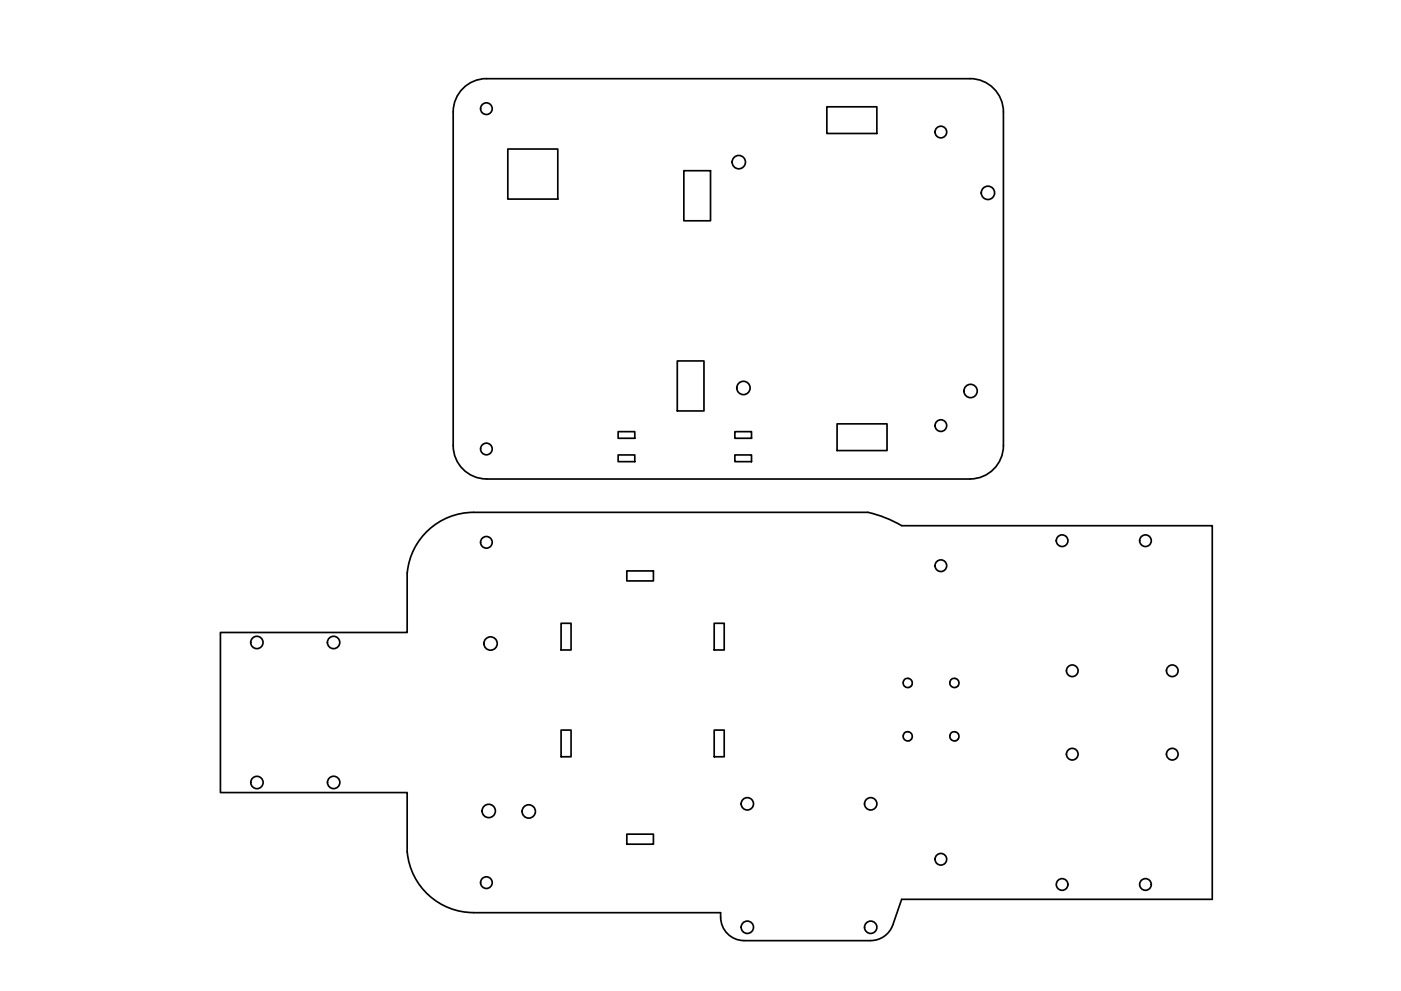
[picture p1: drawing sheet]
<svg xmlns="http://www.w3.org/2000/svg" width="420mm" height="297mm" viewBox="0 0 420 297" stroke-linecap="round" stroke-linejoin="round" font-family="sans-serif">
<!-- layer: Visible -->
<g fill="none" stroke="#000" stroke-width=".51">
<path d="M145.9 23.6h145M145.9 23.6a10 10 0 0 0-10 10v100M248 32h15v8h-15zM290.9 23.6a10 10 0 0 1 10 10v100M152.3 44.7h15v15h-15zM205.1 51.2h8v15h-8zM203.1 108.2h8v15h-8zM135.9 133.6a10 10 0 0 0 10 10h145a10 10 0 0 0 10-10M185.4 129.4h5v2h-5zM185.4 136.4h5v2h-5zM220.4 129.4h5v2h-5zM220.4 136.4h5v2h-5z"/>
<path d="M251 127h15v8.1h-15zM188 171.1h8v3h-8zM168.3 186.8h3v8h-3zM214.2 186.8h3v8h-3zM168.3 218.8h3v8h-3zM214.2 218.8h3v8h-3zM272.4 203.4l.7 .2 .4 .6 .1 .7-.3 .7M272.4 219.3a1.38 1.38 0 0 0-1.5 1.8 1.38 1.38 0 0 0 2.3 .6 1.38 1.38 0 0 0-.4-2.3h-.4M272.4 203.3a1.38 1.38 0 0 0-1.4 1.9 1.38 1.38 0 0 0 2.3 .3M287.3 205.5a1.36 1.36 0 0 1-2.1 .1 1.38 1.38 0 0 1 .1-1.9 1.38 1.38 0 0 1 1.9 0 1.38 1.38 0 0 1 .1 1.9M188 250h8v3h-8zM142 273.6h74.1v1.3"/>
<path d="M142 273.5a20 20 0 0 1-19.9-18.1v-17.8h-56v-48h56v-17.9a20 20 0 0 1 19.9-18.1h118.3a35.6 35.6 0 0 1 10.1 4h93.2v112h-93.2l-2.6 7.6M216.1 274.9a7 7 0 0 0 7 7M267.8 277.2a7 7 0 0 1-6.7 4.7M223.1 281.9h38"/>
<circle cx="145.9" cy="32.6" r="1.75"/>
<circle cx="282.2" cy="39.6" r="1.75"/>
<circle cx="221.6" cy="48.6" r="2"/>
<circle cx="296.3" cy="57.8" r="2"/>
<circle cx="223" cy="116.3" r="2"/>
<circle cx="291.1" cy="117.2" r="2"/>
<circle cx="145.9" cy="134.6" r="1.75"/>
<circle cx="282.2" cy="127.6" r="1.75"/>
<circle cx="145.9" cy="162.6" r="1.75"/>
<circle cx="282.2" cy="169.6" r="1.75"/>
<circle cx="318.5" cy="162.1" r="1.75"/>
<circle cx="343.5" cy="162.1" r="1.75"/>
<circle cx="77" cy="192.6" r="1.85"/>
<circle cx="100" cy="192.6" r="1.85"/>
<circle cx="147.1" cy="192.9" r="2"/>
<circle cx="321.6" cy="201.1" r="1.75"/>
<circle cx="351.6" cy="201.1" r="1.75"/>
<circle cx="77.1" cy="234.5" r="1.85"/>
<circle cx="100.1" cy="234.5" r="1.85"/>
<circle cx="286.2" cy="220.7" r="1.38"/>
<circle cx="321.6" cy="226.1" r="1.75"/>
<circle cx="351.6" cy="226.1" r="1.75"/>
<circle cx="146.6" cy="243.1" r="2"/>
<circle cx="158.6" cy="243.2" r="2"/>
<circle cx="224.1" cy="240.9" r="1.85"/>
<circle cx="261.1" cy="240.9" r="1.85"/>
<circle cx="282.2" cy="257.6" r="1.75"/>
<circle cx="145.9" cy="264.6" r="1.75"/>
<circle cx="224.1" cy="277.9" r="1.85"/>
<circle cx="261.1" cy="277.9" r="1.85"/>
<circle cx="318.5" cy="265.1" r="1.75"/>
<circle cx="343.5" cy="265.1" r="1.75"/>
</g>
</svg>
